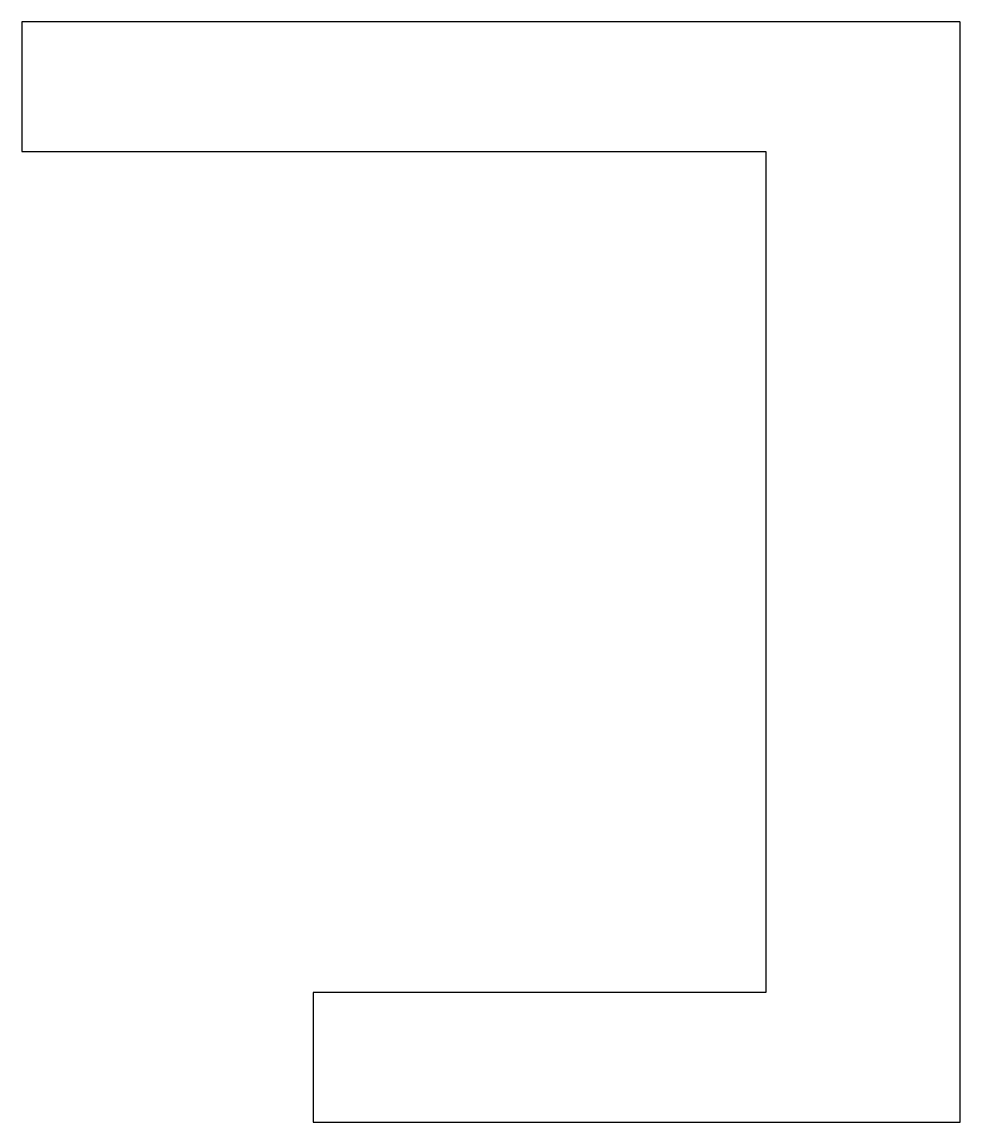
# Model space of a CAD drawing. Header units: inches. Extents: x -1.12 to 2.5, y 0 to 4.25.
import ezdxf

# ---------------------------------------------------------------- set-up
doc = ezdxf.new("R2010")
doc.units = ezdxf.units.IN
doc.header["$MEASUREMENT"] = 0
doc.layers.add('CUT', color=7, linetype='CONTINUOUS')

msp = doc.modelspace()

# ---------------------------------------------------------------- linework, layer by layer
at = {"layer": 'CUT'}
for p, q in [((2.5, 4.25), (-1.125, 4.25)), ((-1.125, 4.25), (-1.125, 3.75)), ((2.5, 0), (2.5, 4.25)), ((-1.125, 3.75), (1.75, 3.75)), ((1.75, 3.75), (1.75, 0.5)), ((1.75, 0.5), (0, 0.5)), ((0, 0.5), (0, 0)), ((0, 0), (2.5, 0))]:
    msp.add_line(p, q, dxfattribs=at)

doc.saveas('drawing.dxf')
